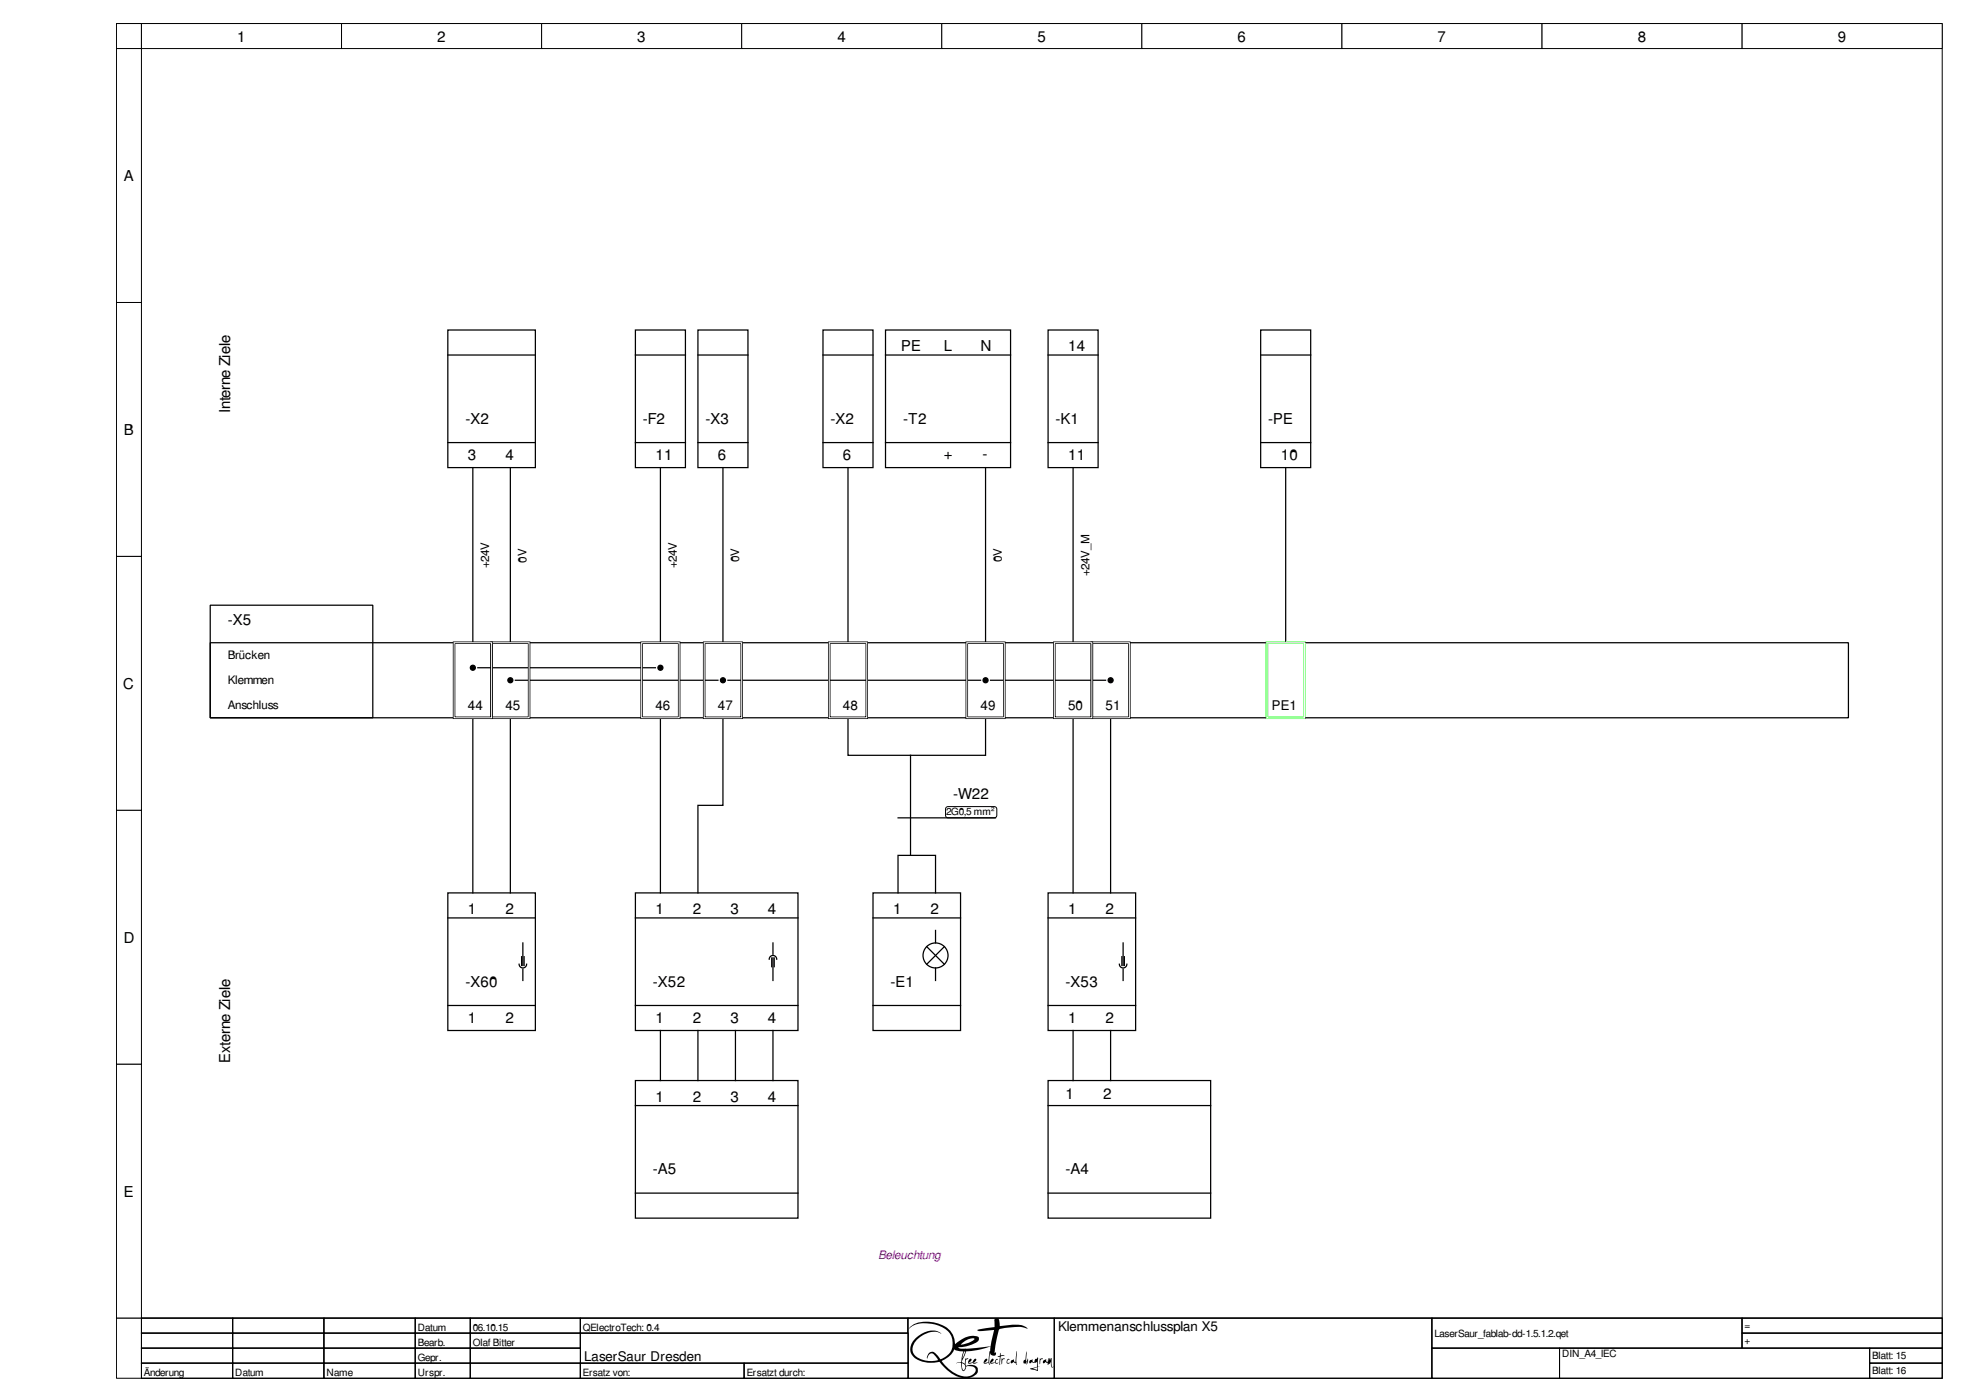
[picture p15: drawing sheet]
<svg xmlns="http://www.w3.org/2000/svg" width="420mm" height="297mm" viewBox="0 0 420 297" stroke-linecap="round" stroke-linejoin="round" font-family="sans-serif">
<defs><g id="words">
<g font-size="3.2">
<text x="50.6" y="9">1</text>
<text x="93.4" y="9">2</text>
<text x="136.1" y="9">3</text>
<text x="178.9" y="9">4</text>
<text x="221.6" y="9">5</text>
<text x="264.3" y="9">6</text>
<text x="307.1" y="9">7</text>
<text x="349.8" y="9">8</text>
<text x="392.6" y="9">9</text>
<text x="26.5" y="38.7">A</text>
<text x="192.5" y="75">PE</text>
<text x="201.6" y="75">L</text>
<text x="209.4" y="75">N</text>
<text x="228.1" y="75">14</text>
<text x="49.2" y="88.1" transform="rotate(-90 49.2 88.1)">Interne Ziele</text>
<text x="26.5" y="92.9">B</text>
<text x="99.4" y="90.5">-X2</text>
<text x="137.3" y="90.5">-F2</text>
<text x="150.7" y="90.5">-X3</text>
<text x="177.4" y="90.5">-X2</text>
<text x="192.9" y="90.5">-T2</text>
<text x="225.5" y="90.5">-K1</text>
<text x="270.9" y="90.5">-PE</text>
<text x="99.9" y="98.3">3</text>
<text x="107.9" y="98.3">4</text>
<text x="140" y="98.3">11</text>
<text x="153.4" y="98.3">6</text>
<text x="180.1" y="98.3">6</text>
<text x="201.6" y="98">+</text>
<text x="209.9" y="98">-</text>
<text x="228.1" y="98.3">11</text>
<text x="273.6" y="98.3">10</text>
<text x="48.6" y="133.5">-X5</text>
<text x="26.3" y="147.2">C</text>
<text x="203.6" y="170.6">-W22</text>
<text x="99.9" y="195.2">1</text>
<text x="107.9" y="195.2">2</text>
<text x="140" y="195.2">1</text>
<text x="148" y="195.2">2</text>
<text x="156" y="195.2">3</text>
<text x="164" y="195.2">4</text>
<text x="190.8" y="195.2">1</text>
<text x="198.8" y="195.2">2</text>
<text x="228.1" y="195.2">1</text>
<text x="236.2" y="195.2">2</text>
<text x="26.5" y="201.4">D</text>
<text x="99.4" y="210.7">-X60</text>
<text x="139.5" y="210.7">-X52</text>
<text x="190.2" y="210.7">-E1</text>
<text x="227.6" y="210.7">-X53</text>
<text x="99.9" y="218.5">1</text>
<text x="107.9" y="218.5">2</text>
<text x="140" y="218.5">1</text>
<text x="148" y="218.5">2</text>
<text x="156" y="218.5">3</text>
<text x="164" y="218.5">4</text>
<text x="228.1" y="218.5">1</text>
<text x="236.2" y="218.5">2</text>
<text x="49.2" y="227" transform="rotate(-90 49.2 227)">Externe Ziele</text>
<text x="140" y="235.3">1</text>
<text x="148" y="235.3">2</text>
<text x="156" y="235.3">3</text>
<text x="164" y="235.3">4</text>
<text x="227.6" y="234.7">1</text>
<text x="235.6" y="234.7">2</text>
<text x="139.5" y="250.8">-A5</text>
<text x="227.6" y="250.8">-A4</text>
<text x="26.5" y="255.6">E</text>
</g>
<g font-size="2.9">
<text x="99.9" y="151.7">44</text>
<text x="107.9" y="151.7">45</text>
<text x="140" y="151.7">46</text>
<text x="153.4" y="151.7">47</text>
<text x="180.1" y="151.7">48</text>
<text x="209.4" y="151.7">49</text>
<text x="228.1" y="151.7">50</text>
<text x="236.2" y="151.7">51</text>
<text x="271.7" y="151.7">PE1</text>
<text x="226" y="284.2">Klemmenanschlussplan X5</text>
<text x="124.8" y="290.6">LaserSaur Dresden</text>
</g>
<g font-size="2.5">
<text x="104.5" y="121.4" transform="rotate(-90 104.5 121.4)">+24V</text>
<text x="112.5" y="120.2" transform="rotate(-90 112.5 120.2)">0V</text>
<text x="144.5" y="121.4" transform="rotate(-90 144.5 121.4)">+24V</text>
<text x="157.9" y="120" transform="rotate(-90 157.9 120)">0V</text>
<text x="214" y="120" transform="rotate(-90 214 120)">0V</text>
<text x="232.7" y="123.1" transform="rotate(-90 232.7 123.1)">+24V_M</text>
<text x="48.6" y="140.7">Brücken</text>
<text x="48.6" y="146.1">Klemmen</text>
<text x="48.6" y="151.4">Anschluss</text>
</g>
<text font-size="2.5" fill="#800080" x="187.5" y="268.9">Beleuchtung</text>
<g font-size="2.1">
<text x="202.1" y="174.1">2G0,5 mm²</text>
<text x="89.2" y="284.2">Datum</text>
<text x="89.2" y="287.4">Bearb.</text>
<text x="101" y="284.2">06.10.15</text>
<text x="101" y="287.4">Olaf Bitter</text>
<text x="124.5" y="284.2">QElectroTech: 0.4</text>
<text x="306.4" y="285.5">LaserSaur_fablab-dd-1.5.1.2.qet</text>
<text x="372.7" y="283.9">=</text>
<text x="372.7" y="287.1">+</text>
<text x="30.7" y="293.8">Änderung</text>
<text x="50.2" y="293.8">Datum</text>
<text x="69.7" y="293.8">Name</text>
<text x="89.2" y="290.6">Gepr.</text>
<text x="89.2" y="293.8">Urspr.</text>
<text x="124.5" y="293.8">Ersatz von:</text>
<text x="159.5" y="293.8">Ersatzt durch:</text>
<text x="333.7" y="289.8">DIN_A4_IEC</text>
<text x="399.9" y="290.3">Blatt: 15</text>
<text x="399.9" y="293.5">Blatt: 16</text>
</g>
</g></defs>
<path d="M24.9 5h390v276.5h-390z" fill="none" stroke="#000" stroke-width=".21"/>
<g fill="#fff" stroke="#000" stroke-width=".21">
<path d="M24.9 5h5.3v5.4h-5.3z"/>
<path d="M30.2 5h42.8v5.4h-42.8z"/>
<path d="M73 5h42.7v5.4h-42.7z"/>
<path d="M115.7 5h42.7v5.4h-42.7z"/>
<path d="M158.4 5h42.8v5.4h-42.8z"/>
<path d="M201.2 5h42.7v5.4h-42.7z"/>
<path d="M243.9 5h42.7v5.4h-42.7z"/>
<path d="M286.6 5h42.8v5.4h-42.8z"/>
<path d="M329.4 5h42.7v5.4h-42.7z"/>
<path d="M372.1 5h42.8v5.4h-42.8z"/>
<path d="M24.9 10.4h5.3v54.2h-5.3z"/>
<path d="M24.9 64.6h5.3v54.2h-5.3z"/>
<path d="M24.9 118.8h5.3v54.2h-5.3z"/>
<path d="M24.9 173h5.3v54.3h-5.3z"/>
<path d="M24.9 227.3h5.3v54.2h-5.3z"/>
<path d="M24.9 281.5h390v12.8h-390z"/>
<path d="M30.2 281.5h19.5v3.2h-19.5z"/>
</g>
<path d="M30.2 281.5h19.5v3.2h-19.5z" fill="none" stroke="#000" stroke-width=".21"/>
<path d="M49.7 281.5h19.5v3.2h-19.5z" fill="#fff" stroke="#000" stroke-width=".21"/>
<path d="M49.7 281.5h19.5v3.2h-19.5z" fill="none" stroke="#000" stroke-width=".21"/>
<path d="M69.2 281.5h19.5v3.2h-19.5z" fill="#fff" stroke="#000" stroke-width=".21"/>
<path d="M69.2 281.5h19.5v3.2h-19.5z" fill="none" stroke="#000" stroke-width=".21"/>
<path d="M88.7 281.5h11.8v3.2h-11.8z" fill="#fff" stroke="#000" stroke-width=".21"/>
<path d="M88.7 281.5h11.8v3.2h-11.8z" fill="none" stroke="#000" stroke-width=".21"/>
<path d="M100.5 281.5h23.5v3.2h-23.5z" fill="#fff" stroke="#000" stroke-width=".21"/>
<path d="M100.5 281.5h23.5v3.2h-23.5z" fill="none" stroke="#000" stroke-width=".21"/>
<path d="M124 281.5h70v3.2h-70z" fill="#fff" stroke="#000" stroke-width=".21"/>
<path d="M124 281.5h70v3.2h-70z" fill="none" stroke="#000" stroke-width=".21"/>
<path d="M194 281.5h31.2v12.8h-31.2z" fill="#fff" stroke="#000" stroke-width=".21"/>
<g fill="#000">
<path d="M207 290.3l.4-.2a.61 .61 0 0 1-.5 .9 .87 .87 0 0 0 1.2-.7l.4-.1a.76 .76 0 0 1-.6 .8l.9-.1-.7 .3-.4-.2-.8 .2-.1-.3zM211.8 290.3l.4-.1a.73 .73 0 0 1-.6 .8l.9-.1 .1-.4a.38 .38 0 0 1 .5-.3v.2h-.2l-.2 .2v.4h.6a.57 .57 0 0 1-.9 0l-.1 .1a.53 .53 0 0 1-.8-.1zM213.6 288.9l.2 .5 .5-.1 .3 .3h-.7a1.89 1.89 0 0 0-.3 1.7l-.1 .2 .1-1.8h-.5l.5-.2zM214 290l.1 .2 .3-.1 .2 .1a.69 .69 0 0 0-.5 1l-.1 .1zM215.2 290.3l.2-.1 .2 .1a.42 .42 0 0 0-.4 .3 .42 .42 0 0 0 .1 .4l.5-.1a.44 .44 0 0 1-.6 .3 .44 .44 0 0 1-.1-.7zM217.2 288.6l-.1 1.9 .1 .9-.7-.6-.4 .3-.2-.2v-.3l.6-.4 .1 .4 .3 .3zM219.3 288.6l-.1 2.1 .4-.6v.9l-.1 .2-.1-.6-.1 .8-.4-.3a.41 .41 0 0 1-.3-.4 .41 .41 0 0 1 .4-.4zM222.2 290v.2l.3-.1 .3 .1-.5 .2-.2 .9zM223 290.4l.4-.2 .1 .5 .3 .2 .1-.8 .1 .7 .2-.8 .1 .5 .3-.5 .1 1.7 .1 .2 .3-.1-.5 .2-.2-1.2-.2 .4-.1-.1-.2 .3-.1-.3-.5-.3-.5 .3v-.5z"/>
<path d="M207 290.3l-.2 .8 .3 .1 .6-.2a.83 .83 0 0 0 1.2-.1l-.8 .1-.1-.1a.53 .53 0 0 0 .4-.8l-.3 .2a.88 .88 0 0 1-1.2 .7l.6-.6-.1-.3zM207 290.3l.2-.1h.3l-.1 .4-.5 .3 .2 .1 .6-.1 .5-.7h.3a.62 .62 0 0 1-.5 .7l.1 .1 .7-.1-.7 .3-.3-.2-.9 .2-.1-.3z"/>
<path d="M211.8 290.3l-.3 .7a.87 .87 0 0 0 1 0l.4 .2 .4-.2h-.6v-.4l.2-.2h.3l-.1-.2a.46 .46 0 0 0-.6 .5v.2l-.9 .1a.66 .66 0 0 0 .5-.9zM211.9 290.2h.3a.76 .76 0 0 1-.6 .8h.2a.65 .65 0 0 0 .9-.6l.3-.2 .2 .1-.3 .1-.2 .6h.6a.49 .49 0 0 1-.8 0l-.2 .1a.53 .53 0 0 1-.8-.1z"/>
<path d="M194.5 283.3l-.5 .7 .8-.8 1.4-.5 1.4-.1 1.4 .1a6.3 6.3 0 0 1 3.7 1.8l.3 .4a3.5 3.5 0 0 1-1.2 4.9l-.9 .5-1.1-1.3a1.08 1.08 0 0 0-1.3-.1 1.08 1.08 0 0 0-.4 1.2 .92 .92 0 0 1 .7-1 .92 .92 0 0 1 1.1 .6l.5 .7a5.1 5.1 0 0 1-5.2-1.2l-.3-.9 .2-1a4.1 4.1 0 0 1 1.9-2.1l1.1-.5 1-.3h.9l1.1 .4-1.2-.6a4.9 4.9 0 0 0-4 1.3 2.72 2.72 0 0 0-.2 4.7 6 6 0 0 0 3.1 .8l1.9-.2 1.6 1.8a5 5 0 0 0 5.2 1.5l.8-.4 .5-.5a1.19 1.19 0 0 0-.1-1.3 1.19 1.19 0 0 0-1.3-.4l-1 .2-.1-1.1 .2-.3 .3-.1-.1-.2-.4 .2-.1-.1-.1 1.1-.6-.3 .9-2.3 2.8-.4 2.4-.7-.5 3.4-.8 .1 .5-.4 .1-.3-.1-.2-.5 .3-.2 .5v.2l.4 .1 .6-.2 .3 .4h.1l-.2-.7 .2-1.8 .2 .4 .6 .2a.4 .4 0 0 0 .5-.4l-.1-.3-.2 .1v-.7l.9-4.3 1.3-.3 2.9-.3 1.9 .4a1.04 1.04 0 0 0-1-.6l-2.2-.2-2.7 .3-.3-1.6a.53 .53 0 0 0-.7 0 .53 .53 0 0 0-.2 .6v1.2l-3.7 .6 .7 .3 2.9-.3-.7 3.5-5.6 .5a1.33 1.33 0 0 1-1.3-.3l1.4-.1 2.1-.7 .8-.6 .1-.7-.8-.3-1.7 .1-1.5 .8-1.1 .9-.2-1.2a5.5 5.5 0 0 0-5.3-3.6h-1.3l-1.3 .2zM194.5 283.3a6.6 6.6 0 0 1 6.2-.5l1.1 .5a4.5 4.5 0 0 1 2.2 3.8l.2-.2a4.8 4.8 0 0 1 4.7-1.4l.2 .1a1.01 1.01 0 0 1-.9 1.2 7.9 7.9 0 0 1-3.2 .9h-.3l.5 .3h1.4l5-.5 .7-3.5-2.9 .3-.7-.3 3.8-.6-.1-1.6 .2-.3h.5l.3 .2 .2 1.5 2.7-.3a4 4 0 0 1 3.1 .7l.1 .1-1.4-.3h-.8l-3.7 .4a4.9 4.9 0 0 0-.8 2.6l-.3 2.3v.3l.2-.2v.3l-.2 .4a.66 .66 0 0 1-1-.6l-.1 .5a2.81 2.81 0 0 0 .1 2h-.2l-.2-.4-.6 .2-.4-.1v-.2l.2-.5 .5-.3 .1 .2-.1 .3-.5 .4 .8-.1 .5-3.4-2.4 .7-2.8 .4-.9 2.2 .6 .4 .1-1.1 .1 .1 .5-.1v.1l-.5 .3-.1 .8 .2 .4a2.39 2.39 0 0 1 1.9-.1l.5 .5 .1 .5-.1 .6-.5 .5-1.3 .5h-1.9a10.2 10.2 0 0 1-4.4-3.4l-.4 .1a6.8 6.8 0 0 1-3.9-.3l-1-.6-.5-.6-.4-.6-.1-.8a5 5 0 0 1 4-3.8h1.5l1.2 .6a3.3 3.3 0 0 0-3.8 .2 3.6 3.6 0 0 0-2.3 3.8 3.3 3.3 0 0 0 2.3 1.7l1.7 .2 1.4-.3-.8-1-.5-.4-.7 .3-.3 .8-.1-.1a1.2 1.2 0 0 1 1.3-1.3l.8 .6 .8 .9h.2l1-.6 .8-.7 .5-.9 .1-.9a4 4 0 0 0-3.4-4.2l-1.1-.2a5.2 5.2 0 0 0-5 1.2zM205.3 287.1l1.4-1.1 1-.2 .5 .1a4.8 4.8 0 0 1-2.9 1.2zM205.3 287.1h.4l1.3-.4 1.2-.8-.5-.1-1 .2zM201.1 290.6a5.3 5.3 0 0 0 2.7-2.3v-.1a2.42 2.42 0 0 0 1.8 .4h.2l-.5 2.3h-.8l-.3 .3 .6-.2h.5a1.65 1.65 0 0 0 .5 1.8l.3-.3 .2-.4a.98 .98 0 0 1 1.4-.3 .9 .9 0 0 1 .7 .8 .9 .9 0 0 1-.6 .9l-.4 .3a5.4 5.4 0 0 1-5.5-2.2zM201.1 290.6a8.4 8.4 0 0 0 3.8 3.1 2.57 2.57 0 0 0 3.5-1 1.39 1.39 0 0 0-1.9-.9l-.4 .7-.4 .3-.3-.5-.1-1.3h-.5l-.6 .2a1.05 1.05 0 0 1 1.1-.3l.5-2.3-1.2-.1-.8-.3a4 4 0 0 1-2.4 2.3zM206 288.6h.2l-.1 .2-.5 1.3zM206 288.6l-.4 1.5 .5-1.3 .1-.2zM205.5 291.1l.6 .4 .1 .5a.39 .39 0 0 1-.1 .4 .39 .39 0 0 1-.5 .1zM205.5 291.1a1.36 1.36 0 0 0 .4 1.5l.3-.7a.84 .84 0 0 0-.7-.8z"/>
<path d="M194.5 283.3l-.5 .6 .1-.1a5.9 5.9 0 0 1 5.6-1 4.2 4.2 0 0 1 3.8 4.3 3.4 3.4 0 0 1-2.7 3.1l-1-1.2a1.06 1.06 0 0 0-1.3-.1 1.06 1.06 0 0 0-.4 1.2 .92 .92 0 0 1 .7-1 .92 .92 0 0 1 1.1 .6 .69 .69 0 0 1 .4 .8 5.3 5.3 0 0 1-5.1-1.3 2.77 2.77 0 0 1 1.2-3.6 4 4 0 0 1 4.7-.8 3.4 3.4 0 0 0-4.4 .1 3.5 3.5 0 0 0-2 4.2 5 5 0 0 0 4.9 1.9l1.1-.2a7.9 7.9 0 0 0 5.7 3.5 2.66 2.66 0 0 0 2.5-1.4 1.2 1.2 0 0 0-1.5-1.4l-1 .2-.1-.2v-1l.5-.3v-.1h-.6l-.1 1.1-.6-.3 .9-2.3 2.8-.4 2.4-.7-.1 1a1.4 1.4 0 0 0-.3 1.3l-.1 1.1-.8 .1 .5-.4 .1-.3-.2-.2-.4 .3-.2 .7 .4 .1 .6-.2 .2 .4h.2a3.5 3.5 0 0 1 0-2.5 .65 .65 0 0 0 .5 .6 .65 .65 0 0 0 .8-.4v-.3l-.3 .2v-.2v-.9l.9-4a10.9 10.9 0 0 1 6.1-.2 3.7 3.7 0 0 0-3.2-.8l-2.7 .3-.2-1.3a.52 .52 0 0 0-.6-.4 .52 .52 0 0 0-.4 .7v1.2l-3.7 .6 .7 .3 2.9-.3-.7 3.5a24.3 24.3 0 0 1-6.6 .5l-.3-.3h.3a7.1 7.1 0 0 0 4-1.4l.1-.5-.2-.3a5 5 0 0 0-4.9 1.6 4.6 4.6 0 0 0-3.8-4.5 6.4 6.4 0 0 0-5.7 .7zM205.4 287a2.7 2.7 0 0 1 2.8-1.1 4.8 4.8 0 0 1-3 1.2zM201.1 290.6a4.9 4.9 0 0 0 2.7-2.4l.8 .3 1.2 .1-.5 2.3h-.8l-.3 .3 .6-.2h.5a1.66 1.66 0 0 0 .5 1.8l.3-.3 .3-.7a1.77 1.77 0 0 1 2 .6 1.9 1.9 0 0 1-2.4 1.5 7.7 7.7 0 0 1-4.9-3.3zM205.9 288.7l.3-.1-.6 1.5zM205.5 291.1a.77 .77 0 0 1 .7 .7 .77 .77 0 0 1-.5 .8l-.2-.6z"/>
<path d="M213.6 288.9v.6l-.5 .2h.5l-.1 1.5 .1 .3 .2-1.8 .8-.1-.3-.3-.6 .1zM213.6 288.9l.1 .5 .6-.1 .3 .3a.59 .59 0 0 0-.9 .3l-.1 1.6v-1.8h-.5l.5-.2z"/>
<path d="M214 290v1.3l.1-.9 .5-.3h-.2l-.3 .1zM214 290l.1 .2 .3-.1h.2a.72 .72 0 0 0-.5 1l-.1 .2z"/>
<path d="M215.1 290.3l-.1 .7 .5 .2 .3-.3-.5 .1-.2-.1 .2-.5h.3v-.2zM215.2 290.3l.4-.1v.2h-.3l-.2 .5 .2 .1 .5-.1-.3 .3-.5-.2z"/>
<path d="M217.2 288.6l-.3 2.3a.44 .44 0 0 1-.4-.7l-.1 .2a.36 .36 0 0 0-.5 .3 .36 .36 0 0 0 .3 .4l.3-.3 .4 .3 .2 .3h.2l-.2-.4 .1-.1-.1-.2zM217.2 288.6l-.1 2.1 .1 .2-.1 .1 .2 .4-.8-.6-.3 .3a.38 .38 0 0 1-.3-.5 .38 .38 0 0 1 .5-.2l.1-.2 .1 .6 .3 .1z"/>
<path d="M219.3 288.6l-.2 1.2a.55 .55 0 0 1-.5 .8v.5h.4l.3 .3 .1-.8 .1 .6 .1-1.1-.4 .6zM219.3 288.6l-.1 2.1 .4-.6v.8l-.1 .3-.1-.6-.1 .8-.2-.2a.45 .45 0 0 1-.5-.5 .45 .45 0 0 1 .4-.4z"/>
<path d="M220 290.5l-.2 .4 .2 .2 .4-.3 .4 .2 .7-.2v1.1l-1.4 .3v.1l1.6 .5v-.9l.5-.2-.5 .1v-1.9h-.1l-.1 .3h-.4l-.1 .7-.4-.1-.1-.6zM220 290.5l.5-.3 .1 .6 .3 .1a.63 .63 0 0 1 .6-.7l.2-.3v1.9l.5-.1-.5 .2v.9l-1.7-.5 1.5-.4v-1.1l-.7 .2-.4-.2-.4 .3-.2-.2zM220.6 292.3l.9-.3v.5zM220.6 292.3l.9 .2v-.5z"/>
<path d="M220.1 290.4l-.2 .2v.5l.5-.3 .4 .2 .7-.2v1.1l-1.5 .4 1.7 .5v-.9l.4-.2-.4 .1v-1.9l-.2 .3a.64 .64 0 0 0-.6 .7l-.3-.1-.1-.6zM220.6 292.3l.9-.3v.5z"/>
<path d="M222.2 290l-.1 1.3 .2-.9 .5-.2-.3-.1-.3 .1zM222.2 290v.2l.3-.1 .3 .1-.5 .2-.2 .9z"/>
<path d="M223 290.4l-.2 .5 .1 .2 .5-.3 .4 .3v.4l.3-.4 .1 .1 .2-.4 .2 1.2 .5-.2-.3 .1-.1-.2-.1-1.7-.3 .5-.1-.5-.2 .8-.1-.8-.1 .9a.49 .49 0 0 1-.4-.7zM223 290.4l.4-.2 .1 .6 .3 .1 .1-.9 .1 .8 .2-.8 .1 .5 .3-.5 .1 1.7 .1 .2 .3-.1-.5 .2-.2-1.2-.2 .4-.1-.1-.3 .4v-.4l-.4-.3-.5 .3-.1-.2z"/>
</g>
<path d="M194 281.5h31.2v12.8h-31.2z" fill="none" stroke="#000" stroke-width=".21"/>
<path d="M225.2 281.5h80.7v12.8h-80.7z" fill="#fff" stroke="#000" stroke-width=".21"/>
<path d="M225.2 281.5h80.7v12.8h-80.7z" fill="none" stroke="#000" stroke-width=".21"/>
<path d="M305.9 281.5h66.2v6.4h-66.2z" fill="#fff" stroke="#000" stroke-width=".21"/>
<path d="M305.9 281.5h66.2v6.4h-66.2z" fill="none" stroke="#000" stroke-width=".21"/>
<path d="M372.1 281.5h42.8v3.2h-42.8z" fill="#fff" stroke="#000" stroke-width=".21"/>
<path d="M372.1 281.5h42.8v3.2h-42.8z" fill="none" stroke="#000" stroke-width=".21"/>
<path d="M30.2 284.7h19.5v3.2h-19.5z" fill="#fff" stroke="#000" stroke-width=".21"/>
<path d="M30.2 284.7h19.5v3.2h-19.5z" fill="none" stroke="#000" stroke-width=".21"/>
<path d="M49.7 284.7h19.5v3.2h-19.5z" fill="#fff" stroke="#000" stroke-width=".21"/>
<path d="M49.7 284.7h19.5v3.2h-19.5z" fill="none" stroke="#000" stroke-width=".21"/>
<path d="M69.2 284.7h19.5v3.2h-19.5z" fill="#fff" stroke="#000" stroke-width=".21"/>
<path d="M69.2 284.7h19.5v3.2h-19.5z" fill="none" stroke="#000" stroke-width=".21"/>
<path d="M88.7 284.7h11.8v3.2h-11.8z" fill="#fff" stroke="#000" stroke-width=".21"/>
<path d="M88.7 284.7h11.8v3.2h-11.8z" fill="none" stroke="#000" stroke-width=".21"/>
<path d="M100.5 284.7h23.5v3.2h-23.5z" fill="#fff" stroke="#000" stroke-width=".21"/>
<path d="M100.5 284.7h23.5v3.2h-23.5z" fill="none" stroke="#000" stroke-width=".21"/>
<path d="M124 284.7h70v6.4h-70z" fill="#fff" stroke="#000" stroke-width=".21"/>
<path d="M124 284.7h70v6.4h-70z" fill="none" stroke="#000" stroke-width=".21"/>
<path d="M372.1 284.7h42.8v3.2h-42.8z" fill="#fff" stroke="#000" stroke-width=".21"/>
<path d="M372.1 284.7h42.8v3.2h-42.8z" fill="none" stroke="#000" stroke-width=".21"/>
<path d="M30.2 287.9h19.5v3.2h-19.5z" fill="#fff" stroke="#000" stroke-width=".21"/>
<path d="M30.2 287.9h19.5v3.2h-19.5z" fill="none" stroke="#000" stroke-width=".21"/>
<path d="M49.7 287.9h19.5v3.2h-19.5z" fill="#fff" stroke="#000" stroke-width=".21"/>
<path d="M49.7 287.9h19.5v3.2h-19.5z" fill="none" stroke="#000" stroke-width=".21"/>
<path d="M69.2 287.9h19.5v3.2h-19.5z" fill="#fff" stroke="#000" stroke-width=".21"/>
<path d="M69.2 287.9h19.5v3.2h-19.5z" fill="none" stroke="#000" stroke-width=".21"/>
<path d="M88.7 287.9h11.8v3.2h-11.8z" fill="#fff" stroke="#000" stroke-width=".21"/>
<path d="M88.7 287.9h11.8v3.2h-11.8z" fill="none" stroke="#000" stroke-width=".21"/>
<path d="M100.5 287.9h23.5v3.2h-23.5z" fill="#fff" stroke="#000" stroke-width=".21"/>
<path d="M100.5 287.9h23.5v3.2h-23.5z" fill="none" stroke="#000" stroke-width=".21"/>
<path d="M305.9 287.9h27.2v6.4h-27.2z" fill="#fff" stroke="#000" stroke-width=".21"/>
<path d="M305.9 287.9h27.2v6.4h-27.2z" fill="none" stroke="#000" stroke-width=".21"/>
<path d="M333.1 287.9h66.3v6.4h-66.3z" fill="#fff" stroke="#000" stroke-width=".21"/>
<path d="M333.1 287.9h66.3v6.4h-66.3z" fill="none" stroke="#000" stroke-width=".21"/>
<path d="M399.4 287.9h15.5v3.2h-15.5z" fill="#fff" stroke="#000" stroke-width=".21"/>
<path d="M399.4 287.9h15.5v3.2h-15.5z" fill="none" stroke="#000" stroke-width=".21"/>
<path d="M30.2 291.1h19.5v3.2h-19.5z" fill="#fff" stroke="#000" stroke-width=".21"/>
<path d="M30.2 291.1h19.5v3.2h-19.5z" fill="none" stroke="#000" stroke-width=".21"/>
<path d="M49.7 291.1h19.5v3.2h-19.5z" fill="#fff" stroke="#000" stroke-width=".21"/>
<path d="M49.7 291.1h19.5v3.2h-19.5z" fill="none" stroke="#000" stroke-width=".21"/>
<path d="M69.2 291.1h19.5v3.2h-19.5z" fill="#fff" stroke="#000" stroke-width=".21"/>
<path d="M69.2 291.1h19.5v3.2h-19.5z" fill="none" stroke="#000" stroke-width=".21"/>
<path d="M88.7 291.1h11.8v3.2h-11.8z" fill="#fff" stroke="#000" stroke-width=".21"/>
<path d="M88.7 291.1h11.8v3.2h-11.8z" fill="none" stroke="#000" stroke-width=".21"/>
<path d="M100.5 291.1h23.5v3.2h-23.5z" fill="#fff" stroke="#000" stroke-width=".21"/>
<path d="M100.5 291.1h23.5v3.2h-23.5z" fill="none" stroke="#000" stroke-width=".21"/>
<path d="M124 291.1h35v3.2h-35z" fill="#fff" stroke="#000" stroke-width=".21"/>
<path d="M124 291.1h35v3.2h-35z" fill="none" stroke="#000" stroke-width=".21"/>
<path d="M159 291.1h35v3.2h-35z" fill="#fff" stroke="#000" stroke-width=".21"/>
<path d="M159 291.1h35v3.2h-35z" fill="none" stroke="#000" stroke-width=".21"/>
<path d="M399.4 291.1h15.5v3.2h-15.5z" fill="#fff" stroke="#000" stroke-width=".21"/>
<path d="M202 172.5l.5-.3h9.9l.4 .3 .1 1.6-.1 .3-.4 .2h-9.9h-.3l-.2-.5zM399.4 291.1h15.5v3.2h-15.5z" fill="none" stroke="#000" stroke-width=".21"/>
<g fill="none" stroke="#000" stroke-width=".27">
<path d="M95.7 70.5h18.7v29.4h-18.7zM95.7 75.8h18.7M135.7 70.5h10.7v29.4h-10.7zM135.7 75.8h10.7M149.1 70.5h10.7v29.4h-10.7zM149.1 75.8h10.7M175.8 70.5h10.7v29.4h-10.7zM175.8 75.8h10.7M189.1 70.5h26.8v29.4h-26.8zM189.1 75.8h26.8M223.9 70.5h10.7v29.4h-10.7zM223.9 75.8h10.7"/>
<path d="M269.3 70.5h10.7v29.4h-10.7zM269.3 75.8h10.7M95.7 94.5h18.7M101 99.9v37.4M109 99.9v37.4M135.7 94.5h10.7M141.1 99.9v37.4M149.1 94.5h10.7M154.4 99.9v37.4M175.8 94.5h10.7M181.1 99.9v37.4M189.1 94.5h26.8"/>
<path d="M210.5 99.9v37.4M223.9 94.5h10.7M229.2 99.9v37.4M269.3 94.5h10.7M274.6 99.9v37.4M44.9 137.3h349.9v16h-349.9zM44.9 129.2h34.7v24.1h-34.7zM101 153.3v37.4M102.1 142.6h37.9M109 153.3v37.4M110.1 145.3h43.3M141.1 153.3v37.4"/>
<path d="M154.4 153.3v18.7h-5.3v18.7M155.5 145.3h53.9M181.1 153.3v8h29.4v-8M211.6 145.3h24.6M229.2 153.3v37.4M237.2 153.3v37.4M191.8 174.6h20.8M194.5 161.3v21.4M95.7 190.7h18.7v29.4h-18.7zM95.7 196h18.7M135.7 190.7h34.8v29.4h-34.8zM135.7 196h34.8"/>
<path d="M186.5 190.7h18.7v29.4h-18.7zM186.5 196h18.7M191.8 190.7v-8h8v8M199.8 198.7v2.7M223.9 190.7h18.7v29.4h-18.7zM223.9 196h18.7M95.7 214.7h18.7M110.9 205.9a.8 .8 0 0 0 .8 .8 .8 .8 0 0 0 .8-.8M111.4 204.3v1.9M111.7 201.4v4.8M111.7 207v2.4M112 204.3v1.9"/>
<path d="M135.7 214.7h34.8M164.3 204.8a.8 .8 0 0 1 .8-.8 .8 .8 0 0 1 .8 .8M164.8 204.6v1.8M165.1 201.4v2.4M165.1 204.6v4.8M165.4 204.6v1.8M186.5 214.7h18.7M198 202.2l3.7 3.7M199.8 206.7v2.7M201.7 202.2l-3.7 3.7M223.9 214.7h18.7M239.1 205.9a.8 .8 0 0 0 .8 .8 .8 .8 0 0 0 .8-.8"/>
<path d="M239.6 204.3v1.9M239.9 201.4v4.8M239.9 207v2.4M240.2 204.3v1.9M135.7 230.7h34.8v29.4h-34.8zM135.7 236.1h34.8M141.1 220.1v10.6M149.1 220.1v10.6M157.1 220.1v10.6M165.1 220.1v10.6M223.9 230.7h34.7v29.4h-34.7zM223.9 236.1h34.7"/>
<path d="M229.2 220.1v10.6M237.2 220.1v10.6M135.7 254.8h34.8M223.9 254.8h34.7"/>
<circle cx="199.8" cy="204" r="2.67"/>
</g>
<g fill="#000" stroke="#000" stroke-width=".27">
<circle cx="101" cy="142.6" r=".53"/>
<circle cx="109" cy="145.3" r=".53"/>
<circle cx="141.1" cy="142.6" r=".53"/>
<circle cx="154.4" cy="145.3" r=".53"/>
<circle cx="210.5" cy="145.3" r=".53"/>
<circle cx="237.2" cy="145.3" r=".53"/>
</g>
<path d="M97 137.3h8v16h-8zM105 137.3h8v16h-8zM137.1 137.3h8v16h-8zM150.4 137.3h8v16h-8zM177.1 137.3h8v16h-8zM206.5 137.3h8v16h-8zM225.2 137.3h8v16h-8zM233.2 137.3h8v16h-8z" fill="none" stroke="#000" stroke-width=".53"/>
<path d="M97 137.3h8v16h-8zM105 137.3h8v16h-8zM137.1 137.3h8v16h-8zM150.4 137.3h8v16h-8zM177.1 137.3h8v16h-8zM206.5 137.3h8v16h-8zM225.2 137.3h8v16h-8zM233.2 137.3h8v16h-8zM270.6 137.3h8v16h-8z" fill="none" stroke="#fff" stroke-width=".21"/>
<path d="M270.6 137.3h8v16h-8z" fill="none" stroke="#0f0" stroke-width=".53"/>
<use href="#words"/>
</svg>
